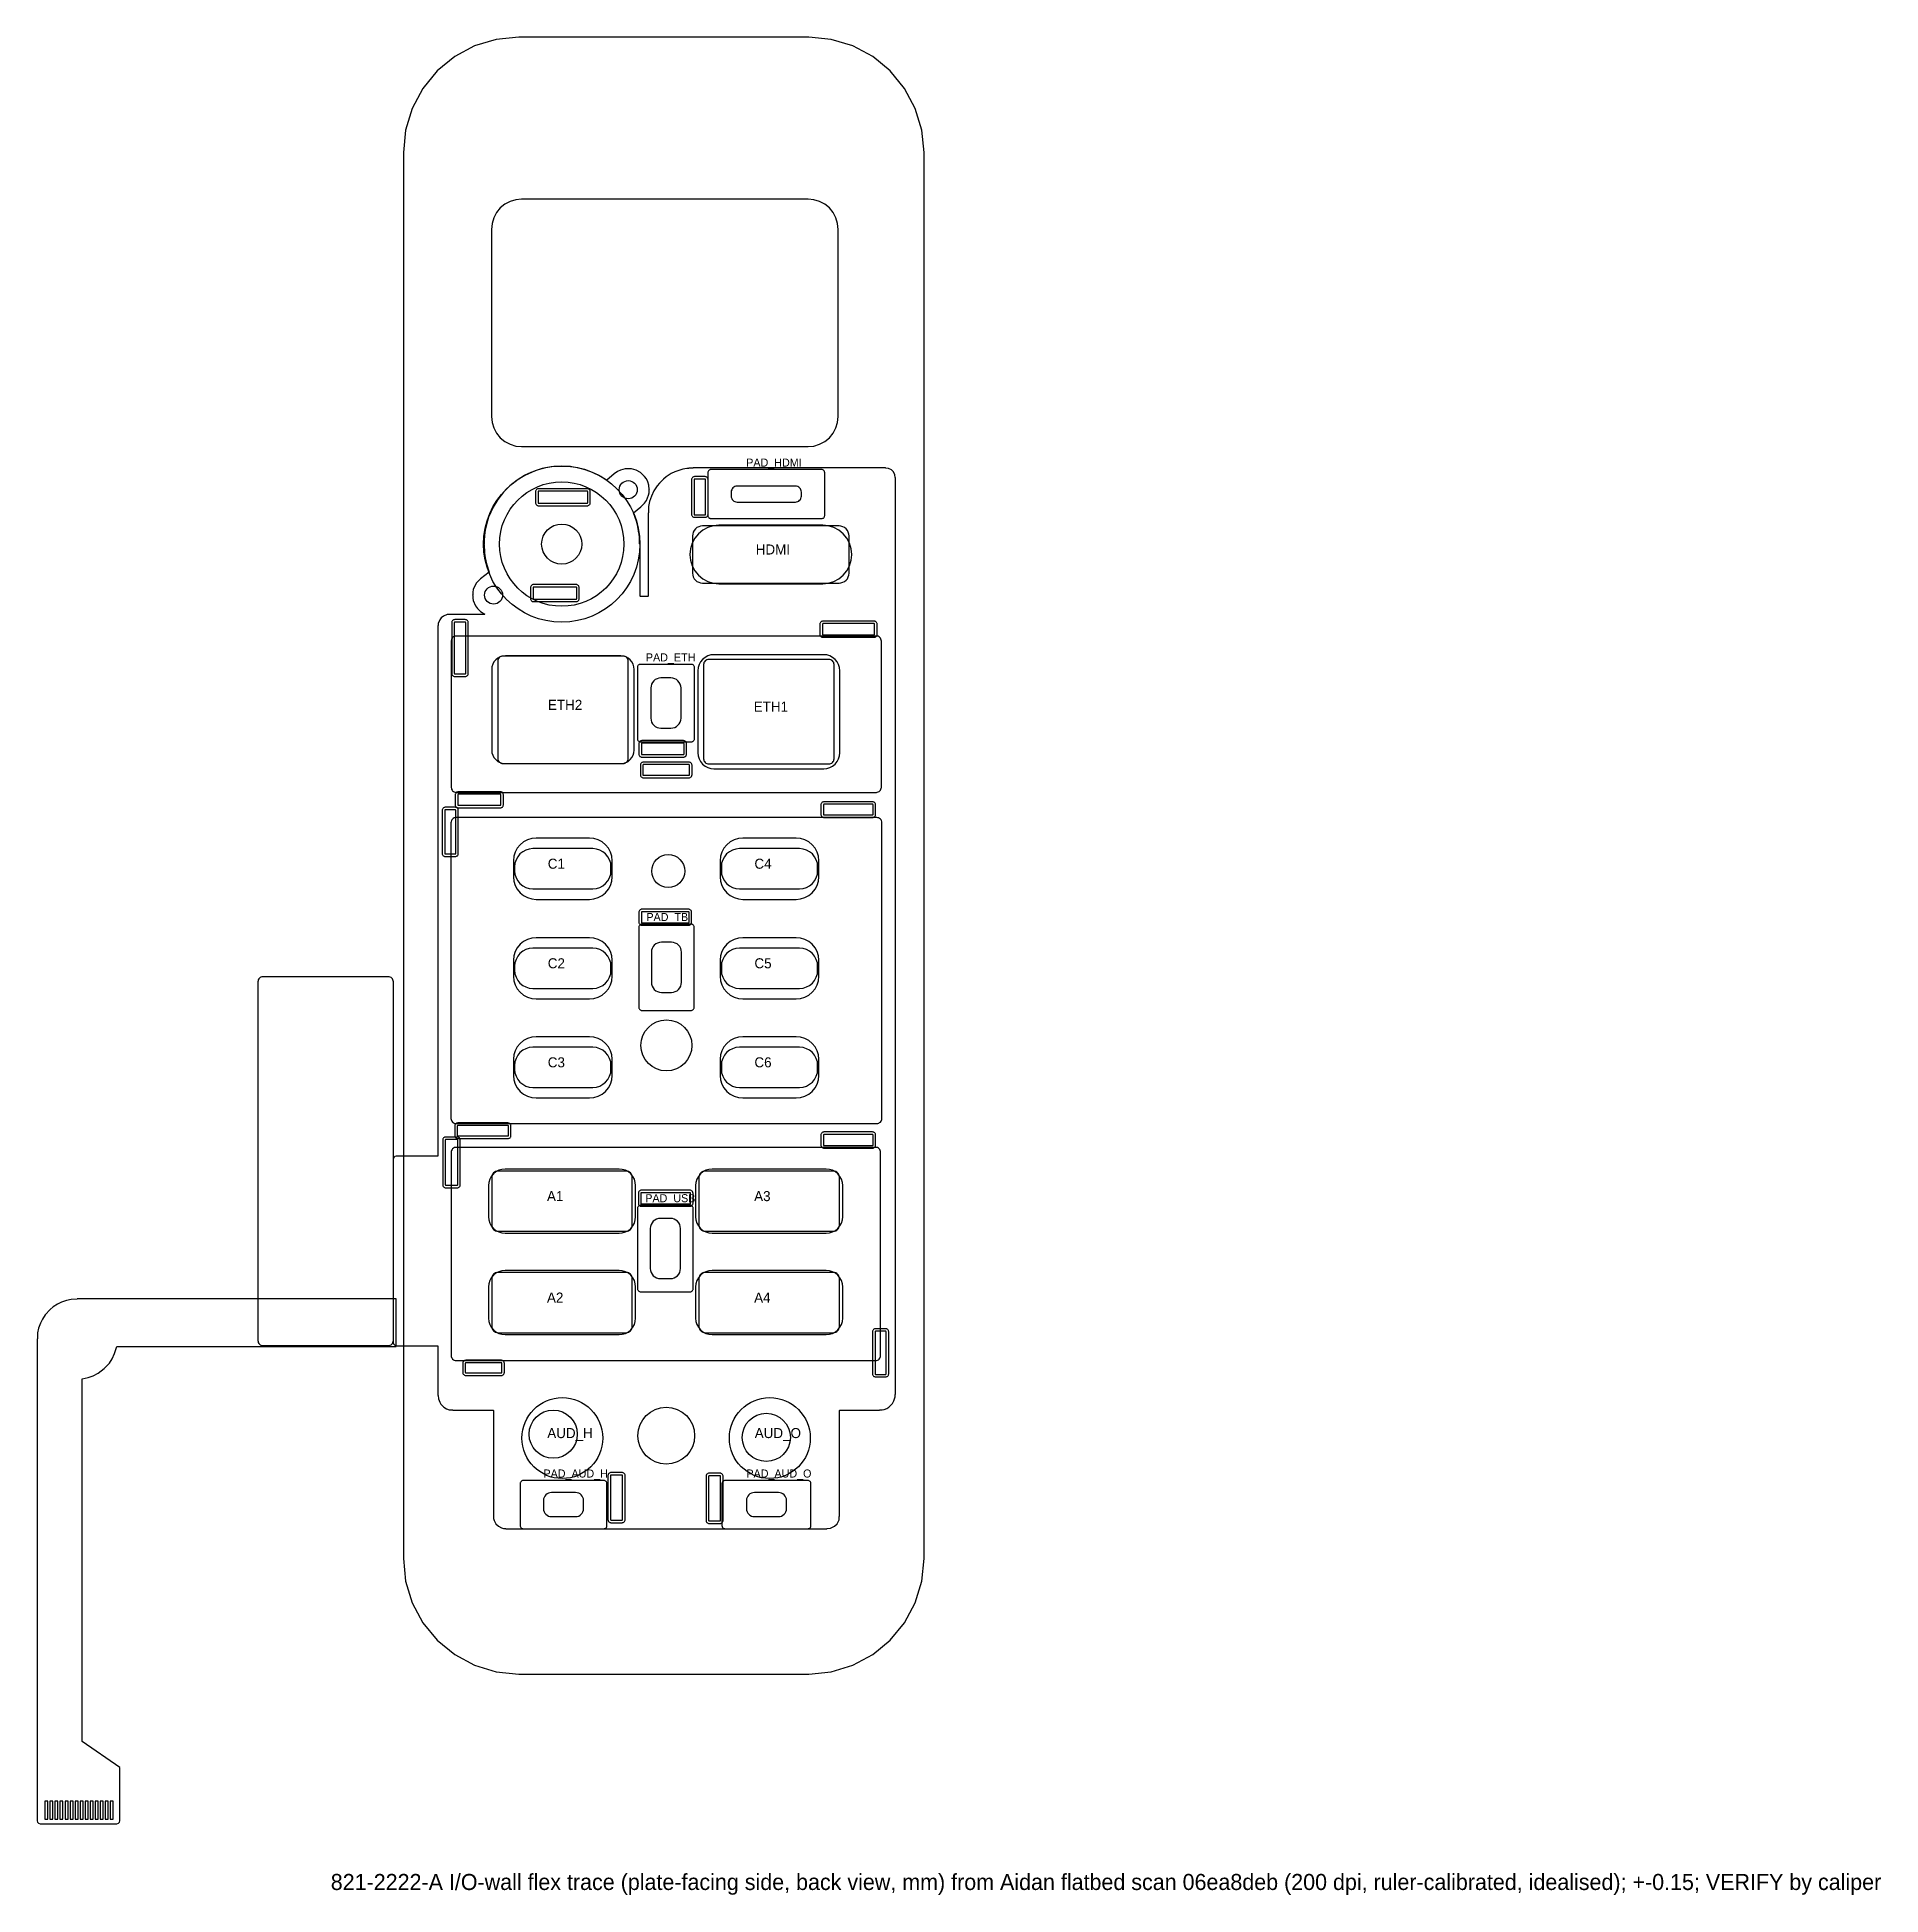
# Model space of a CAD drawing. Header units: metres. Extents: x -9 to 175, y -26 to 159.
import ezdxf

# ---------------------------------------------------------------- set-up
doc = ezdxf.new("R2010")
doc.units = ezdxf.units.M
for name, color, linetype in [('FLEX_BUTTON', 6, 'Continuous'), ('FLEX_CONTACTS', 40, 'Continuous'), ('FLEX_CUTOUTS', 30, 'Continuous'), ('FLEX_HOLES', 30, 'Continuous'), ('FLEX_LEDS', 2, 'Continuous'), ('FLEX_LIGHT_PADS', 5, 'Continuous'), ('FLEX_OUTLINE', 30, 'Continuous'), ('FLEX_SILVER_FRAMES', 9, 'Continuous'), ('FLEX_TAIL', 8, 'Continuous'), ('IGNORED_BLACK_TAB', 251, 'Continuous'), ('NOTES', 7, 'Continuous'), ('REF_LED_POCKETS', 1, 'Continuous'), ('REF_LIGHT_WINDOWS', 2, 'Continuous'), ('REF_PLATE_OPENINGS', 7, 'Continuous'), ('REF_PLATE_OUTLINE', 7, 'Continuous')]:
    doc.layers.add(name, color=color, linetype=linetype)

msp = doc.modelspace()

# ---------------------------------------------------------------- texts
at = {"layer": 'NOTES'}
for s, height, p in [('PAD_HDMI', 0.8, (61.41, 115.83)), ('HDMI', 1, (62.36, 107.07)), ('PAD_ETH', 0.8, (51.41, 96.42)), ('ETH2', 1, (41.65, 91.59)), ('ETH1', 1, (62.16, 91.41)), ('C1', 1, (41.63, 75.76)), ('C4', 1, (62.23, 75.76)), ('PAD_TB', 0.8, (51.46, 70.55)), ('C2', 1, (41.63, 65.84)), ('C5', 1, (62.23, 65.84)), ('C3', 1, (41.63, 55.97)), ('C6', 1, (62.23, 55.97)), ('A1', 1, (41.55, 42.64)), ('PAD_USB', 0.8, (51.35, 42.53)), ('A3', 1, (62.2, 42.64)), ('A2', 1, (41.55, 32.53)), ('A4', 1, (62.2, 32.53)), ('AUD_H', 1, (41.58, 19.03)), ('AUD_O', 1, (62.26, 19.03)), ('PAD_AUD_H', 0.8, (41.2, 15.1)), ('PAD_AUD_O', 0.8, (61.43, 15.1)), ('821-2222-A I/O-wall flex trace (plate-facing side, back view, mm) from Aidan flatbed scan 06ea8deb (200 dpi, ruler-calibrated, idealised); +-0.15; VERIFY by caliper', 1.6, (20, -26))]:
    msp.add_text(s, height=height, dxfattribs=at).set_placement(p)

# ---------------------------------------------------------------- linework, layer by layer
at = {"layer": 'FLEX_BUTTON'}
for radius in [7.79, 2]:
    msp.add_circle((43.02, 108.11), radius, dxfattribs=at)
at = {"layer": 'FLEX_CONTACTS'}
for points in [[(-8.49, -18.95), (-8.19, -18.95), (-8.19, -17.15), (-8.49, -17.15)], [(-7.99, -18.95), (-7.69, -18.95), (-7.69, -17.15), (-7.99, -17.15)], [(-7.49, -18.95), (-7.19, -18.95), (-7.19, -17.15), (-7.49, -17.15)], [(-6.99, -18.95), (-6.69, -18.95), (-6.69, -17.15), (-6.99, -17.15)], [(-6.49, -18.95), (-6.19, -18.95), (-6.19, -17.15), (-6.49, -17.15)], [(-5.99, -18.95), (-5.69, -18.95), (-5.69, -17.15), (-5.99, -17.15)], [(-5.49, -18.95), (-5.19, -18.95), (-5.19, -17.15), (-5.49, -17.15)], [(-4.99, -18.95), (-4.69, -18.95), (-4.69, -17.15), (-4.99, -17.15)], [(-4.49, -18.95), (-4.19, -18.95), (-4.19, -17.15), (-4.49, -17.15)], [(-3.99, -18.95), (-3.69, -18.95), (-3.69, -17.15), (-3.99, -17.15)], [(-3.49, -18.95), (-3.19, -18.95), (-3.19, -17.15), (-3.49, -17.15)], [(-2.99, -18.95), (-2.69, -18.95), (-2.69, -17.15), (-2.99, -17.15)], [(-2.49, -18.95), (-2.19, -18.95), (-2.19, -17.15), (-2.49, -17.15)], [(-1.99, -18.95), (-1.69, -18.95), (-1.69, -17.15), (-1.99, -17.15)]]:
    msp.add_lwpolyline(points, close=True, dxfattribs=at)
at = {"layer": 'FLEX_CUTOUTS'}
for points in [[(71.93, 107.08), (71.87, 107.65), (71.71, 108.19), (71.44, 108.7), (71.08, 109.13), (70.64, 109.5), (70.14, 109.76), (69.59, 109.93), (69.03, 109.98), (58.69, 109.98), (58.12, 109.93), (57.58, 109.76), (57.08, 109.5), (56.64, 109.13), (56.28, 108.7), (56.01, 108.19), (55.84, 107.65), (55.79, 107.08), (55.79, 107.05), (55.84, 106.49), (56.01, 105.94), (56.28, 105.44), (56.64, 105), (57.08, 104.64), (57.58, 104.37), (58.12, 104.21), (58.69, 104.15), (69.03, 104.15), (69.59, 104.21), (70.14, 104.37), (70.64, 104.64), (71.08, 105), (71.44, 105.44), (71.71, 105.94), (71.87, 106.49), (71.93, 107.05)], [(50.25, 95.61), (50.22, 95.87), (50.14, 96.13), (50.02, 96.36), (49.85, 96.56), (49.65, 96.73), (49.41, 96.86), (49.16, 96.93), (48.9, 96.96), (37.4, 96.96), (37.13, 96.93), (36.88, 96.86), (36.64, 96.73), (36.44, 96.56), (36.27, 96.36), (36.15, 96.13), (36.07, 95.87), (36.05, 95.61), (36.05, 87.58), (36.07, 87.32), (36.15, 87.06), (36.27, 86.83), (36.44, 86.63), (36.64, 86.46), (36.88, 86.33), (37.13, 86.26), (37.4, 86.23), (48.9, 86.23), (49.16, 86.26), (49.41, 86.33), (49.65, 86.46), (49.85, 86.63), (50.02, 86.83), (50.14, 87.06), (50.22, 87.32), (50.25, 87.58)], [(70.73, 95.49), (70.7, 95.8), (70.61, 96.1), (70.46, 96.38), (70.27, 96.62), (70.02, 96.82), (69.75, 96.97), (69.45, 97.06), (69.13, 97.09), (58.19, 97.09), (57.88, 97.06), (57.58, 96.97), (57.31, 96.82), (57.06, 96.62), (56.86, 96.38), (56.72, 96.1), (56.62, 95.8), (56.59, 95.49), (56.59, 87.32), (56.62, 87.01), (56.72, 86.71), (56.86, 86.43), (57.06, 86.19), (57.31, 85.99), (57.58, 85.84), (57.88, 85.75), (58.19, 85.72), (69.13, 85.72), (69.45, 85.75), (69.75, 85.84), (70.02, 85.99), (70.27, 86.19), (70.46, 86.43), (70.61, 86.71), (70.7, 87.01), (70.73, 87.32)], [(48.05, 76.56), (48, 77), (47.87, 77.42), (47.67, 77.81), (47.39, 78.15), (47.05, 78.43), (46.66, 78.64), (46.23, 78.76), (45.8, 78.81), (40.47, 78.81), (40.03, 78.76), (39.6, 78.64), (39.21, 78.43), (38.87, 78.15), (38.59, 77.81), (38.39, 77.42), (38.26, 77), (38.22, 76.56), (38.22, 74.96), (38.26, 74.52), (38.39, 74.1), (38.59, 73.71), (38.87, 73.37), (39.21, 73.09), (39.6, 72.88), (40.03, 72.75), (40.47, 72.71), (45.8, 72.71), (46.23, 72.75), (46.66, 72.88), (47.05, 73.09), (47.39, 73.37), (47.67, 73.71), (47.87, 74.1), (48, 74.52), (48.05, 74.96)], [(68.64, 76.56), (68.6, 77), (68.47, 77.42), (68.27, 77.81), (67.99, 78.15), (67.65, 78.43), (67.26, 78.64), (66.83, 78.76), (66.39, 78.81), (61.06, 78.81), (60.63, 78.76), (60.2, 78.64), (59.81, 78.43), (59.47, 78.15), (59.19, 77.81), (58.99, 77.42), (58.86, 77), (58.81, 76.56), (58.81, 74.96), (58.86, 74.52), (58.99, 74.1), (59.19, 73.71), (59.47, 73.37), (59.81, 73.09), (60.2, 72.88), (60.63, 72.75), (61.06, 72.71), (66.39, 72.71), (66.83, 72.75), (67.26, 72.88), (67.65, 73.09), (67.99, 73.37), (68.27, 73.71), (68.47, 74.1), (68.6, 74.52), (68.64, 74.96)], [(48.05, 66.64), (48, 67.08), (47.87, 67.5), (47.67, 67.89), (47.39, 68.23), (47.05, 68.51), (46.66, 68.72), (46.23, 68.85), (45.8, 68.89), (40.47, 68.89), (40.03, 68.85), (39.6, 68.72), (39.21, 68.51), (38.87, 68.23), (38.59, 67.89), (38.39, 67.5), (38.26, 67.08), (38.22, 66.64), (38.22, 65.04), (38.26, 64.6), (38.39, 64.18), (38.59, 63.79), (38.87, 63.45), (39.21, 63.17), (39.6, 62.96), (40.03, 62.83), (40.47, 62.79), (45.8, 62.79), (46.23, 62.83), (46.66, 62.96), (47.05, 63.17), (47.39, 63.45), (47.67, 63.79), (47.87, 64.18), (48, 64.6), (48.05, 65.04)], [(68.64, 66.64), (68.6, 67.08), (68.47, 67.5), (68.27, 67.89), (67.99, 68.23), (67.65, 68.51), (67.26, 68.72), (66.83, 68.85), (66.39, 68.89), (61.06, 68.89), (60.63, 68.85), (60.2, 68.72), (59.81, 68.51), (59.47, 68.23), (59.19, 67.89), (58.99, 67.5), (58.86, 67.08), (58.81, 66.64), (58.81, 65.04), (58.86, 64.6), (58.99, 64.18), (59.19, 63.79), (59.47, 63.45), (59.81, 63.17), (60.2, 62.96), (60.63, 62.83), (61.06, 62.79), (66.39, 62.79), (66.83, 62.83), (67.26, 62.96), (67.65, 63.17), (67.99, 63.45), (68.27, 63.79), (68.47, 64.18), (68.6, 64.6), (68.64, 65.04)], [(48.05, 56.77), (48, 57.21), (47.87, 57.63), (47.67, 58.02), (47.39, 58.36), (47.05, 58.64), (46.66, 58.85), (46.23, 58.98), (45.8, 59.02), (40.47, 59.02), (40.03, 58.98), (39.6, 58.85), (39.21, 58.64), (38.87, 58.36), (38.59, 58.02), (38.39, 57.63), (38.26, 57.21), (38.22, 56.77), (38.22, 55.17), (38.26, 54.73), (38.39, 54.31), (38.59, 53.92), (38.87, 53.58), (39.21, 53.3), (39.6, 53.09), (40.03, 52.97), (40.47, 52.92), (45.8, 52.92), (46.23, 52.97), (46.66, 53.09), (47.05, 53.3), (47.39, 53.58), (47.67, 53.92), (47.87, 54.31), (48, 54.73), (48.05, 55.17)], [(68.64, 56.77), (68.6, 57.21), (68.47, 57.63), (68.27, 58.02), (67.99, 58.36), (67.65, 58.64), (67.26, 58.85), (66.83, 58.98), (66.39, 59.02), (61.06, 59.02), (60.63, 58.98), (60.2, 58.85), (59.81, 58.64), (59.47, 58.36), (59.19, 58.02), (58.99, 57.63), (58.86, 57.21), (58.81, 56.77), (58.81, 55.17), (58.86, 54.73), (58.99, 54.31), (59.19, 53.92), (59.47, 53.58), (59.81, 53.3), (60.2, 53.09), (60.63, 52.97), (61.06, 52.92), (66.39, 52.92), (66.83, 52.97), (67.26, 53.09), (67.65, 53.3), (67.99, 53.58), (68.27, 53.92), (68.47, 54.31), (68.6, 54.73), (68.64, 55.17)], [(50.38, 44.19), (50.35, 44.51), (50.26, 44.82), (50.11, 45.1), (49.9, 45.35), (49.66, 45.56), (49.37, 45.71), (49.06, 45.8), (48.74, 45.83), (37.37, 45.83), (37.05, 45.8), (36.74, 45.71), (36.45, 45.56), (36.21, 45.35), (36, 45.1), (35.85, 44.82), (35.76, 44.51), (35.72, 44.19), (35.72, 41.08), (35.76, 40.76), (35.85, 40.46), (36, 40.17), (36.21, 39.92), (36.45, 39.72), (36.74, 39.57), (37.05, 39.47), (37.37, 39.44), (48.74, 39.44), (49.06, 39.47), (49.37, 39.57), (49.66, 39.72), (49.9, 39.92), (50.11, 40.17), (50.26, 40.46), (50.35, 40.76), (50.38, 41.08)], [(71.03, 44.19), (71, 44.51), (70.9, 44.82), (70.75, 45.1), (70.55, 45.35), (70.3, 45.56), (70.01, 45.71), (69.71, 45.8), (69.39, 45.83), (58.01, 45.83), (57.69, 45.8), (57.38, 45.71), (57.1, 45.56), (56.85, 45.35), (56.64, 45.1), (56.49, 44.82), (56.4, 44.51), (56.37, 44.19), (56.37, 41.08), (56.4, 40.76), (56.49, 40.46), (56.64, 40.17), (56.85, 39.92), (57.1, 39.72), (57.38, 39.57), (57.69, 39.47), (58.01, 39.44), (69.39, 39.44), (69.71, 39.47), (70.01, 39.57), (70.3, 39.72), (70.55, 39.92), (70.75, 40.17), (70.9, 40.46), (71, 40.76), (71.03, 41.08)], [(50.38, 34.09), (50.35, 34.41), (50.26, 34.72), (50.11, 35), (49.9, 35.25), (49.66, 35.45), (49.37, 35.61), (49.06, 35.7), (48.74, 35.73), (37.37, 35.73), (37.05, 35.7), (36.74, 35.61), (36.45, 35.45), (36.21, 35.25), (36, 35), (35.85, 34.72), (35.76, 34.41), (35.72, 34.09), (35.72, 30.98), (35.76, 30.66), (35.85, 30.35), (36, 30.07), (36.21, 29.82), (36.45, 29.62), (36.74, 29.46), (37.05, 29.37), (37.37, 29.34), (48.74, 29.34), (49.06, 29.37), (49.37, 29.46), (49.66, 29.62), (49.9, 29.82), (50.11, 30.07), (50.26, 30.35), (50.35, 30.66), (50.38, 30.98)], [(71.03, 34.09), (71, 34.41), (70.9, 34.72), (70.75, 35), (70.55, 35.25), (70.3, 35.45), (70.01, 35.61), (69.71, 35.7), (69.39, 35.73), (58.01, 35.73), (57.69, 35.7), (57.38, 35.61), (57.1, 35.45), (56.85, 35.25), (56.64, 35), (56.49, 34.72), (56.4, 34.41), (56.37, 34.09), (56.37, 30.98), (56.4, 30.66), (56.49, 30.35), (56.64, 30.07), (56.85, 29.82), (57.1, 29.62), (57.38, 29.46), (57.69, 29.37), (58.01, 29.34), (69.39, 29.34), (69.71, 29.37), (70.01, 29.46), (70.3, 29.62), (70.55, 29.82), (70.75, 30.07), (70.9, 30.35), (71, 30.66), (71.03, 30.98)]]:
    msp.add_lwpolyline(points, close=True, dxfattribs=at)
for centre in [(43.08, 19.03), (63.76, 19.03)]:
    msp.add_circle(centre, 4.03, dxfattribs=at)
at = {"layer": 'FLEX_HOLES'}
for centre, radius in [((49.65, 113.53), 0.9), ((36.23, 103.03), 0.9), ((53.64, 75.53), 1.65), ((53.46, 58.16), 2.54), ((53.44, 19.27), 2.83)]:
    msp.add_circle(centre, radius, dxfattribs=at)
at = {"layer": 'FLEX_LEDS'}
for points in [[(45.61, 113.33), (45.61, 113.34), (45.6, 113.35), (45.6, 113.35), (45.59, 113.36), (45.59, 113.37), (45.58, 113.37), (45.57, 113.38), (45.56, 113.38), (40.71, 113.38), (40.7, 113.38), (40.69, 113.37), (40.68, 113.37), (40.67, 113.36), (40.67, 113.35), (40.66, 113.35), (40.66, 113.34), (40.66, 113.33), (40.66, 112.23), (40.66, 112.22), (40.66, 112.21), (40.67, 112.2), (40.67, 112.19), (40.68, 112.18), (40.69, 112.18), (40.7, 112.18), (40.71, 112.18), (45.56, 112.18), (45.57, 112.18), (45.58, 112.18), (45.59, 112.18), (45.59, 112.19), (45.6, 112.2), (45.6, 112.21), (45.61, 112.22), (45.61, 112.23)], [(57.36, 114.53), (57.36, 114.54), (57.35, 114.55), (57.35, 114.55), (57.34, 114.56), (57.34, 114.57), (57.33, 114.57), (57.32, 114.58), (57.31, 114.58), (56.26, 114.58), (56.25, 114.58), (56.24, 114.57), (56.23, 114.57), (56.22, 114.56), (56.22, 114.55), (56.21, 114.55), (56.21, 114.54), (56.21, 114.53), (56.21, 111.08), (56.21, 111.07), (56.21, 111.06), (56.22, 111.05), (56.22, 111.04), (56.23, 111.03), (56.24, 111.03), (56.25, 111.03), (56.26, 111.03), (57.31, 111.03), (57.32, 111.03), (57.33, 111.03), (57.34, 111.03), (57.34, 111.04), (57.35, 111.05), (57.35, 111.06), (57.36, 111.07), (57.36, 111.08)], [(44.51, 103.78), (44.51, 103.79), (44.5, 103.8), (44.5, 103.8), (44.49, 103.81), (44.49, 103.82), (44.48, 103.82), (44.47, 103.83), (44.46, 103.83), (40.21, 103.83), (40.2, 103.83), (40.19, 103.82), (40.18, 103.82), (40.17, 103.81), (40.17, 103.8), (40.16, 103.8), (40.16, 103.79), (40.16, 103.78), (40.16, 102.68), (40.16, 102.67), (40.16, 102.66), (40.17, 102.65), (40.17, 102.64), (40.18, 102.63), (40.19, 102.63), (40.2, 102.63), (40.21, 102.63), (44.46, 102.63), (44.47, 102.63), (44.48, 102.63), (44.49, 102.63), (44.49, 102.64), (44.5, 102.65), (44.5, 102.66), (44.51, 102.67), (44.51, 102.68)], [(33.46, 100.28), (33.46, 100.29), (33.45, 100.3), (33.45, 100.3), (33.44, 100.31), (33.44, 100.32), (33.43, 100.32), (33.42, 100.33), (33.41, 100.33), (32.36, 100.33), (32.35, 100.33), (32.34, 100.32), (32.33, 100.32), (32.32, 100.31), (32.32, 100.3), (32.31, 100.3), (32.31, 100.29), (32.31, 100.28), (32.31, 95.23), (32.31, 95.22), (32.31, 95.21), (32.32, 95.2), (32.32, 95.19), (32.33, 95.18), (32.34, 95.18), (32.35, 95.18), (32.36, 95.18), (33.41, 95.18), (33.42, 95.18), (33.43, 95.18), (33.44, 95.18), (33.44, 95.19), (33.45, 95.2), (33.45, 95.21), (33.46, 95.22), (33.46, 95.23)], [(74.21, 100.13), (74.21, 100.14), (74.2, 100.15), (74.2, 100.15), (74.19, 100.16), (74.19, 100.17), (74.18, 100.17), (74.17, 100.18), (74.16, 100.18), (69.06, 100.18), (69.05, 100.18), (69.04, 100.17), (69.03, 100.17), (69.02, 100.16), (69.02, 100.15), (69.01, 100.15), (69.01, 100.14), (69.01, 100.13), (69.01, 99.13), (69.01, 99.12), (69.01, 99.11), (69.02, 99.1), (69.02, 99.09), (69.03, 99.08), (69.04, 99.08), (69.05, 99.08), (69.06, 99.08), (74.16, 99.08), (74.17, 99.08), (74.18, 99.08), (74.19, 99.08), (74.19, 99.09), (74.2, 99.1), (74.2, 99.11), (74.21, 99.12), (74.21, 99.13)], [(55.21, 88.23), (55.21, 88.24), (55.2, 88.25), (55.2, 88.25), (55.19, 88.26), (55.19, 88.27), (55.18, 88.27), (55.17, 88.28), (55.16, 88.28), (51.01, 88.28), (51, 88.28), (50.99, 88.27), (50.98, 88.27), (50.97, 88.26), (50.97, 88.25), (50.96, 88.25), (50.96, 88.24), (50.96, 88.23), (50.96, 87.18), (50.96, 87.17), (50.96, 87.16), (50.97, 87.15), (50.97, 87.14), (50.98, 87.13), (50.99, 87.13), (51, 87.13), (51.01, 87.13), (55.16, 87.13), (55.17, 87.13), (55.18, 87.13), (55.19, 87.13), (55.19, 87.14), (55.2, 87.15), (55.2, 87.16), (55.21, 87.17), (55.21, 87.18)], [(55.76, 86.08), (55.76, 86.09), (55.75, 86.1), (55.75, 86.1), (55.74, 86.11), (55.74, 86.12), (55.73, 86.12), (55.72, 86.13), (55.71, 86.13), (51.16, 86.13), (51.15, 86.13), (51.14, 86.12), (51.13, 86.12), (51.12, 86.11), (51.12, 86.1), (51.11, 86.1), (51.11, 86.09), (51.11, 86.08), (51.11, 85.13), (51.11, 85.12), (51.11, 85.11), (51.12, 85.1), (51.12, 85.09), (51.13, 85.08), (51.14, 85.08), (51.15, 85.08), (51.16, 85.08), (55.71, 85.08), (55.72, 85.08), (55.73, 85.08), (55.74, 85.08), (55.74, 85.09), (55.75, 85.1), (55.75, 85.11), (55.76, 85.12), (55.76, 85.13)], [(32.46, 81.58), (32.46, 81.59), (32.45, 81.6), (32.45, 81.6), (32.44, 81.61), (32.44, 81.62), (32.43, 81.62), (32.42, 81.63), (32.41, 81.63), (31.41, 81.63), (31.4, 81.63), (31.39, 81.62), (31.38, 81.62), (31.37, 81.61), (31.37, 81.6), (31.36, 81.6), (31.36, 81.59), (31.36, 81.58), (31.36, 77.28), (31.36, 77.27), (31.36, 77.26), (31.37, 77.25), (31.37, 77.24), (31.38, 77.23), (31.39, 77.23), (31.4, 77.23), (31.41, 77.23), (32.41, 77.23), (32.42, 77.23), (32.43, 77.23), (32.44, 77.23), (32.44, 77.24), (32.45, 77.25), (32.45, 77.26), (32.46, 77.27), (32.46, 77.28)], [(36.96, 83.13), (36.96, 83.14), (36.95, 83.15), (36.95, 83.15), (36.94, 83.16), (36.94, 83.17), (36.93, 83.17), (36.92, 83.18), (36.91, 83.18), (32.71, 83.18), (32.7, 83.18), (32.69, 83.17), (32.68, 83.17), (32.67, 83.16), (32.67, 83.15), (32.66, 83.15), (32.66, 83.14), (32.66, 83.13), (32.66, 82.13), (32.66, 82.12), (32.66, 82.11), (32.67, 82.1), (32.67, 82.09), (32.68, 82.08), (32.69, 82.08), (32.7, 82.08), (32.71, 82.08), (36.91, 82.08), (36.92, 82.08), (36.93, 82.08), (36.94, 82.08), (36.94, 82.09), (36.95, 82.1), (36.95, 82.11), (36.96, 82.12), (36.96, 82.13)], [(74.06, 82.13), (74.06, 82.14), (74.05, 82.15), (74.05, 82.15), (74.04, 82.16), (74.04, 82.17), (74.03, 82.17), (74.02, 82.18), (74.01, 82.18), (69.16, 82.18), (69.15, 82.18), (69.14, 82.17), (69.13, 82.17), (69.12, 82.16), (69.12, 82.15), (69.11, 82.15), (69.11, 82.14), (69.11, 82.13), (69.11, 81.18), (69.11, 81.17), (69.11, 81.16), (69.12, 81.15), (69.12, 81.14), (69.13, 81.13), (69.14, 81.13), (69.15, 81.13), (69.16, 81.13), (74.01, 81.13), (74.02, 81.13), (74.03, 81.13), (74.04, 81.13), (74.04, 81.14), (74.05, 81.15), (74.05, 81.16), (74.06, 81.17), (74.06, 81.18)], [(55.71, 71.43), (55.71, 71.44), (55.7, 71.45), (55.7, 71.45), (55.69, 71.46), (55.69, 71.47), (55.68, 71.47), (55.67, 71.48), (55.66, 71.48), (51.01, 71.48), (51, 71.48), (50.99, 71.47), (50.98, 71.47), (50.97, 71.46), (50.97, 71.45), (50.96, 71.45), (50.96, 71.44), (50.96, 71.43), (50.96, 70.43), (50.96, 70.42), (50.96, 70.41), (50.97, 70.4), (50.97, 70.39), (50.98, 70.38), (50.99, 70.38), (51, 70.38), (51.01, 70.38), (55.66, 70.38), (55.67, 70.38), (55.68, 70.38), (55.69, 70.38), (55.69, 70.39), (55.7, 70.4), (55.7, 70.41), (55.71, 70.42), (55.71, 70.43)], [(37.71, 50.13), (37.71, 50.14), (37.7, 50.15), (37.7, 50.15), (37.69, 50.16), (37.69, 50.17), (37.68, 50.17), (37.67, 50.18), (37.66, 50.18), (32.66, 50.18), (32.65, 50.18), (32.64, 50.17), (32.63, 50.17), (32.62, 50.16), (32.62, 50.15), (32.61, 50.15), (32.61, 50.14), (32.61, 50.13), (32.61, 49.18), (32.61, 49.17), (32.61, 49.16), (32.62, 49.15), (32.62, 49.14), (32.63, 49.13), (32.64, 49.13), (32.65, 49.13), (32.66, 49.13), (37.66, 49.13), (37.67, 49.13), (37.68, 49.13), (37.69, 49.13), (37.69, 49.14), (37.7, 49.15), (37.7, 49.16), (37.71, 49.17), (37.71, 49.18)], [(32.66, 48.73), (32.66, 48.74), (32.65, 48.75), (32.65, 48.75), (32.64, 48.76), (32.64, 48.77), (32.63, 48.77), (32.62, 48.78), (32.61, 48.78), (31.46, 48.78), (31.45, 48.78), (31.44, 48.77), (31.43, 48.77), (31.42, 48.76), (31.42, 48.75), (31.41, 48.75), (31.41, 48.74), (31.41, 48.73), (31.41, 44.28), (31.41, 44.27), (31.41, 44.26), (31.42, 44.25), (31.42, 44.24), (31.43, 44.23), (31.44, 44.23), (31.45, 44.23), (31.46, 44.23), (32.61, 44.23), (32.62, 44.23), (32.63, 44.23), (32.64, 44.23), (32.64, 44.24), (32.65, 44.25), (32.65, 44.26), (32.66, 44.27), (32.66, 44.28)], [(74.06, 49.23), (74.06, 49.24), (74.05, 49.25), (74.05, 49.25), (74.04, 49.26), (74.04, 49.27), (74.03, 49.27), (74.02, 49.28), (74.01, 49.28), (69.16, 49.28), (69.15, 49.28), (69.14, 49.27), (69.13, 49.27), (69.12, 49.26), (69.12, 49.25), (69.11, 49.25), (69.11, 49.24), (69.11, 49.23), (69.11, 48.23), (69.11, 48.22), (69.11, 48.21), (69.12, 48.2), (69.12, 48.19), (69.13, 48.18), (69.14, 48.18), (69.15, 48.18), (69.16, 48.18), (74.01, 48.18), (74.02, 48.18), (74.03, 48.18), (74.04, 48.18), (74.04, 48.19), (74.05, 48.2), (74.05, 48.21), (74.06, 48.22), (74.06, 48.23)], [(55.86, 43.43), (55.86, 43.44), (55.85, 43.45), (55.85, 43.45), (55.84, 43.46), (55.84, 43.47), (55.83, 43.47), (55.82, 43.48), (55.81, 43.48), (50.96, 43.48), (50.95, 43.48), (50.94, 43.47), (50.93, 43.47), (50.92, 43.46), (50.92, 43.45), (50.91, 43.45), (50.91, 43.44), (50.91, 43.43), (50.91, 42.43), (50.91, 42.42), (50.91, 42.41), (50.92, 42.4), (50.92, 42.39), (50.93, 42.38), (50.94, 42.38), (50.95, 42.38), (50.96, 42.38), (55.81, 42.38), (55.82, 42.38), (55.83, 42.38), (55.84, 42.38), (55.84, 42.39), (55.85, 42.4), (55.85, 42.41), (55.86, 42.42), (55.86, 42.43)], [(75.36, 29.63), (75.36, 29.64), (75.35, 29.65), (75.35, 29.65), (75.34, 29.66), (75.34, 29.67), (75.33, 29.67), (75.32, 29.68), (75.31, 29.68), (74.31, 29.68), (74.3, 29.68), (74.29, 29.67), (74.28, 29.67), (74.27, 29.66), (74.27, 29.65), (74.26, 29.65), (74.26, 29.64), (74.26, 29.63), (74.26, 25.43), (74.26, 25.42), (74.26, 25.41), (74.27, 25.4), (74.27, 25.39), (74.28, 25.38), (74.29, 25.38), (74.3, 25.38), (74.31, 25.38), (75.31, 25.38), (75.32, 25.38), (75.33, 25.38), (75.34, 25.38), (75.34, 25.39), (75.35, 25.4), (75.35, 25.41), (75.36, 25.42), (75.36, 25.43)], [(37.06, 26.48), (37.06, 26.49), (37.05, 26.5), (37.05, 26.5), (37.04, 26.51), (37.04, 26.52), (37.03, 26.52), (37.02, 26.53), (37.01, 26.53), (33.46, 26.53), (33.45, 26.53), (33.44, 26.52), (33.43, 26.52), (33.42, 26.51), (33.42, 26.5), (33.41, 26.5), (33.41, 26.49), (33.41, 26.48), (33.41, 25.58), (33.41, 25.57), (33.41, 25.56), (33.42, 25.55), (33.42, 25.54), (33.43, 25.53), (33.44, 25.53), (33.45, 25.53), (33.46, 25.53), (37.01, 25.53), (37.02, 25.53), (37.03, 25.53), (37.04, 25.53), (37.04, 25.54), (37.05, 25.55), (37.05, 25.56), (37.06, 25.57), (37.06, 25.58)], [(49.08, 15.3), (49.08, 15.31), (49.08, 15.32), (49.07, 15.33), (49.07, 15.34), (49.06, 15.34), (49.05, 15.35), (49.04, 15.35), (49.03, 15.35), (47.93, 15.35), (47.92, 15.35), (47.91, 15.35), (47.91, 15.34), (47.9, 15.34), (47.89, 15.33), (47.89, 15.32), (47.88, 15.31), (47.88, 15.3), (47.88, 10.9), (47.88, 10.89), (47.89, 10.88), (47.89, 10.87), (47.9, 10.87), (47.91, 10.86), (47.91, 10.85), (47.92, 10.85), (47.93, 10.85), (49.03, 10.85), (49.04, 10.85), (49.05, 10.85), (49.06, 10.86), (49.07, 10.87), (49.07, 10.87), (49.08, 10.88), (49.08, 10.89), (49.08, 10.9)], [(58.86, 15.23), (58.86, 15.24), (58.85, 15.25), (58.85, 15.25), (58.84, 15.26), (58.84, 15.27), (58.83, 15.27), (58.82, 15.28), (58.81, 15.28), (57.71, 15.28), (57.7, 15.28), (57.69, 15.27), (57.68, 15.27), (57.67, 15.26), (57.67, 15.25), (57.66, 15.25), (57.66, 15.24), (57.66, 15.23), (57.66, 10.83), (57.66, 10.82), (57.66, 10.81), (57.67, 10.8), (57.67, 10.79), (57.68, 10.78), (57.69, 10.78), (57.7, 10.78), (57.71, 10.78), (58.81, 10.78), (58.82, 10.78), (58.83, 10.78), (58.84, 10.78), (58.84, 10.79), (58.85, 10.8), (58.85, 10.81), (58.86, 10.82), (58.86, 10.83)]]:
    msp.add_lwpolyline(points, close=True, dxfattribs=at)
at = {"layer": 'FLEX_LIGHT_PADS'}
for points in [[(69.23, 115.23), (69.22, 115.29), (69.21, 115.35), (69.18, 115.4), (69.14, 115.45), (69.1, 115.48), (69.04, 115.51), (68.99, 115.53), (68.93, 115.53), (57.89, 115.53), (57.83, 115.53), (57.78, 115.51), (57.72, 115.48), (57.68, 115.45), (57.64, 115.4), (57.61, 115.35), (57.6, 115.29), (57.59, 115.23), (57.59, 110.95), (57.6, 110.9), (57.61, 110.84), (57.64, 110.79), (57.68, 110.74), (57.72, 110.7), (57.78, 110.68), (57.83, 110.66), (57.89, 110.65), (68.93, 110.65), (68.99, 110.66), (69.04, 110.68), (69.1, 110.7), (69.14, 110.74), (69.18, 110.79), (69.21, 110.84), (69.22, 110.9), (69.23, 110.95)], [(56.25, 95.82), (56.25, 95.88), (56.23, 95.94), (56.2, 95.99), (56.16, 96.03), (56.12, 96.07), (56.07, 96.1), (56.01, 96.12), (55.95, 96.12), (50.86, 96.12), (50.8, 96.12), (50.75, 96.1), (50.69, 96.07), (50.65, 96.03), (50.61, 95.99), (50.58, 95.94), (50.57, 95.88), (50.56, 95.82), (50.56, 88.71), (50.57, 88.65), (50.58, 88.6), (50.61, 88.55), (50.65, 88.5), (50.69, 88.46), (50.75, 88.43), (50.8, 88.42), (50.86, 88.41), (55.95, 88.41), (56.01, 88.42), (56.07, 88.43), (56.12, 88.46), (56.16, 88.5), (56.2, 88.55), (56.23, 88.6), (56.25, 88.65), (56.25, 88.71)], [(56.21, 69.95), (56.21, 70), (56.19, 70.06), (56.16, 70.11), (56.12, 70.16), (56.08, 70.2), (56.03, 70.22), (55.97, 70.24), (55.91, 70.25), (51.01, 70.25), (50.95, 70.24), (50.9, 70.22), (50.84, 70.2), (50.8, 70.16), (50.76, 70.11), (50.73, 70.06), (50.72, 70), (50.71, 69.95), (50.71, 61.94), (50.72, 61.88), (50.73, 61.82), (50.76, 61.77), (50.8, 61.72), (50.84, 61.69), (50.9, 61.66), (50.95, 61.64), (51.01, 61.64), (55.91, 61.64), (55.97, 61.64), (56.03, 61.66), (56.08, 61.69), (56.12, 61.72), (56.16, 61.77), (56.19, 61.82), (56.21, 61.88), (56.21, 61.94)], [(56.12, 41.94), (56.12, 41.99), (56.1, 42.05), (56.07, 42.1), (56.04, 42.15), (55.99, 42.18), (55.94, 42.21), (55.88, 42.23), (55.83, 42.23), (50.88, 42.23), (50.83, 42.23), (50.77, 42.21), (50.72, 42.18), (50.67, 42.15), (50.64, 42.1), (50.61, 42.05), (50.59, 41.99), (50.58, 41.94), (50.58, 33.91), (50.59, 33.85), (50.61, 33.79), (50.64, 33.74), (50.67, 33.69), (50.72, 33.66), (50.77, 33.63), (50.83, 33.61), (50.88, 33.61), (55.83, 33.61), (55.88, 33.61), (55.94, 33.63), (55.99, 33.66), (56.04, 33.69), (56.07, 33.74), (56.1, 33.79), (56.12, 33.85), (56.12, 33.91)], [(47.53, 14.5), (47.52, 14.56), (47.51, 14.62), (47.48, 14.67), (47.44, 14.71), (47.39, 14.75), (47.34, 14.78), (47.29, 14.8), (47.23, 14.8), (39.18, 14.8), (39.12, 14.8), (39.06, 14.78), (39.01, 14.75), (38.97, 14.71), (38.93, 14.67), (38.9, 14.62), (38.88, 14.56), (38.88, 14.5), (38.88, 10.3), (38.88, 10.24), (38.9, 10.19), (38.93, 10.13), (38.97, 10.09), (39.01, 10.05), (39.06, 10.02), (39.12, 10.01), (39.18, 10), (47.23, 10), (47.29, 10.01), (47.34, 10.02), (47.39, 10.05), (47.44, 10.09), (47.48, 10.13), (47.51, 10.19), (47.52, 10.24), (47.53, 10.3)], [(67.86, 14.5), (67.86, 14.56), (67.84, 14.62), (67.81, 14.67), (67.78, 14.71), (67.73, 14.75), (67.68, 14.78), (67.62, 14.8), (67.56, 14.8), (59.29, 14.8), (59.23, 14.8), (59.18, 14.78), (59.13, 14.75), (59.08, 14.71), (59.04, 14.67), (59.02, 14.62), (59, 14.56), (58.99, 14.5), (58.99, 10.3), (59, 10.24), (59.02, 10.19), (59.04, 10.13), (59.08, 10.09), (59.13, 10.05), (59.18, 10.02), (59.23, 10.01), (59.29, 10), (67.56, 10), (67.62, 10.01), (67.68, 10.02), (67.73, 10.05), (67.78, 10.09), (67.81, 10.13), (67.84, 10.19), (67.86, 10.24), (67.86, 10.3)]]:
    msp.add_lwpolyline(points, close=True, dxfattribs=at)
at = {"layer": 'FLEX_OUTLINE'}
msp.add_lwpolyline([(40.36, 115.4), (39.36, 114.95), (38.58, 114.48), (37.86, 113.9), (37.23, 113.28), (36.66, 112.55), (36.18, 111.78), (35.73, 110.78), (35.51, 110.05), (35.38, 109.48), (35.33, 109), (35.31, 108.98), (35.31, 108.73), (35.28, 108.7), (35.28, 108.13), (35.26, 108.1), (35.28, 108.08), (35.31, 107.23), (35.33, 107.2), (35.38, 106.73), (35.51, 106.15), (35.78, 105.3), (34.91, 104.65), (34.53, 104.25), (34.28, 103.8), (34.21, 103.58), (34.16, 103.33), (34.16, 103.05), (34.13, 103.03), (34.16, 103), (34.16, 102.73), (34.21, 102.48), (34.43, 101.95), (34.61, 101.7), (34.91, 101.4), (35.36, 101.13), (35.33, 101.1), (31.83, 101.1), (31.81, 101.08), (31.61, 101.08), (31.23, 100.93), (31.01, 100.75), (30.86, 100.55), (30.71, 100.18), (30.71, 99.98), (30.68, 99.95), (30.68, 47.15), (30.66, 47.13), (26.53, 47.13), (26.38, 47.08), (26.28, 46.98), (26.23, 46.83), (26.23, 28.53), (26.26, 28.43), (26.38, 28.28), (26.53, 28.23), (30.66, 28.23), (30.68, 28.2), (30.68, 23.3), (30.71, 23.28), (30.73, 22.93), (30.86, 22.6), (30.98, 22.4), (31.28, 22.1), (31.53, 21.95), (31.81, 21.85), (32.16, 21.83), (32.18, 21.8), (36.18, 21.8), (36.21, 21.78), (36.21, 11.25), (36.23, 11.23), (36.23, 11.03), (36.28, 10.83), (36.46, 10.5), (36.71, 10.25), (37.03, 10.08), (37.23, 10.03), (37.43, 10.03), (37.46, 10), (69.46, 10), (69.48, 10.03), (69.81, 10.05), (70.21, 10.25), (70.46, 10.5), (70.66, 10.9), (70.68, 11.23), (70.71, 11.25), (70.71, 21.78), (70.73, 21.8), (74.68, 21.8), (74.71, 21.83), (74.96, 21.83), (75.16, 21.88), (75.41, 21.98), (75.61, 22.1), (75.98, 22.48), (76.13, 22.73), (76.26, 23.13), (76.26, 23.38), (76.28, 23.4), (76.28, 114.7), (76.26, 114.73), (76.23, 115), (76.08, 115.3), (75.88, 115.5), (75.58, 115.65), (75.31, 115.68), (75.28, 115.7), (56.13, 115.7), (56.11, 115.68), (55.68, 115.68), (55.66, 115.65), (55.48, 115.65), (55.08, 115.58), (54.28, 115.3), (53.93, 115.13), (53.43, 114.8), (53.16, 114.58), (52.76, 114.18), (52.53, 113.9), (52.21, 113.4), (51.96, 112.88), (51.78, 112.35), (51.68, 111.85), (51.66, 111.23), (51.63, 111.2), (51.63, 102.93), (51.61, 102.9), (50.86, 102.9), (50.83, 102.93), (50.83, 108.1), (50.78, 108.13), (50.78, 108.7), (50.76, 108.73), (50.73, 109.18), (50.71, 109.2), (50.61, 109.85), (50.46, 110.4), (50.16, 111.23), (50.91, 111.83), (51.28, 112.2), (51.46, 112.45), (51.68, 112.98), (51.73, 113.23), (51.73, 113.5), (51.76, 113.53), (51.73, 113.55), (51.71, 113.98), (51.61, 114.3), (51.46, 114.6), (51.28, 114.85), (50.88, 115.23), (50.43, 115.48), (49.96, 115.6), (49.68, 115.6), (49.66, 115.63), (49.63, 115.6), (49.36, 115.6), (48.88, 115.48), (48.58, 115.33), (48.26, 115.1), (47.51, 114.48), (47.46, 114.48), (46.93, 114.83), (46.08, 115.25), (45.33, 115.53), (44.41, 115.75), (43.93, 115.8), (43.91, 115.83), (43.66, 115.83), (43.63, 115.85), (43.06, 115.85), (43.03, 115.88), (43.01, 115.85), (42.43, 115.85), (42.41, 115.83), (41.96, 115.8), (41.08, 115.63)], close=True, dxfattribs=at)
at = {"layer": 'FLEX_SILVER_FRAMES'}
for points in [[(74.88, 98.45), (74.87, 98.55), (74.84, 98.65), (74.79, 98.73), (74.73, 98.81), (74.65, 98.87), (74.57, 98.92), (74.47, 98.94), (74.38, 98.95), (32.51, 98.95), (32.41, 98.94), (32.31, 98.92), (32.23, 98.87), (32.15, 98.81), (32.09, 98.73), (32.04, 98.65), (32.02, 98.55), (32.01, 98.45), (32.01, 83.87), (32.02, 83.78), (32.04, 83.68), (32.09, 83.6), (32.15, 83.52), (32.23, 83.46), (32.31, 83.41), (32.41, 83.38), (32.51, 83.37), (74.38, 83.37), (74.47, 83.38), (74.57, 83.41), (74.65, 83.46), (74.73, 83.52), (74.79, 83.6), (74.84, 83.68), (74.87, 83.78), (74.88, 83.87)], [(74.93, 80.35), (74.92, 80.45), (74.9, 80.55), (74.85, 80.63), (74.79, 80.71), (74.71, 80.77), (74.63, 80.82), (74.53, 80.84), (74.43, 80.85), (32.48, 80.85), (32.39, 80.84), (32.29, 80.82), (32.21, 80.77), (32.13, 80.71), (32.07, 80.63), (32.02, 80.55), (31.99, 80.45), (31.98, 80.35), (31.98, 50.87), (31.99, 50.78), (32.02, 50.68), (32.07, 50.6), (32.13, 50.52), (32.21, 50.46), (32.29, 50.41), (32.39, 50.38), (32.48, 50.37), (74.43, 50.37), (74.53, 50.38), (74.63, 50.41), (74.71, 50.46), (74.79, 50.52), (74.85, 50.6), (74.9, 50.68), (74.92, 50.78), (74.93, 50.87)], [(74.81, 47.5), (74.8, 47.6), (74.77, 47.7), (74.73, 47.78), (74.67, 47.86), (74.59, 47.92), (74.5, 47.97), (74.41, 47.99), (74.31, 48), (32.5, 48), (32.41, 47.99), (32.31, 47.97), (32.23, 47.92), (32.15, 47.86), (32.09, 47.78), (32.04, 47.7), (32.01, 47.6), (32, 47.5), (32, 27.25), (32.01, 27.16), (32.04, 27.06), (32.09, 26.98), (32.15, 26.9), (32.23, 26.84), (32.31, 26.79), (32.41, 26.76), (32.5, 26.75), (74.31, 26.75), (74.41, 26.76), (74.5, 26.79), (74.59, 26.84), (74.67, 26.9), (74.73, 26.98), (74.77, 27.06), (74.8, 27.16), (74.81, 27.25)]]:
    msp.add_lwpolyline(points, close=True, dxfattribs=at)
at = {"layer": 'FLEX_TAIL'}
msp.add_lwpolyline([(-5.27, 32.9), (-5.29, 32.88), (-5.89, 32.85), (-6.34, 32.75), (-6.84, 32.58), (-7.24, 32.38), (-7.67, 32.1), (-7.97, 31.85), (-8.47, 31.3), (-8.74, 30.88), (-8.94, 30.48), (-9.12, 29.98), (-9.22, 29.53), (-9.24, 28.93), (-9.27, 28.9), (-9.27, -19.1), (-9.22, -19.25), (-9.12, -19.35), (-8.97, -19.4), (-1.32, -19.4), (-1.17, -19.35), (-1.07, -19.25), (-1.02, -19.1), (-1.02, -13.8), (-4.77, -11.2), (-4.77, 24.93), (-4.19, 25.05), (-3.69, 25.23), (-3.17, 25.5), (-2.57, 25.95), (-2.07, 26.5), (-1.79, 26.93), (-1.54, 27.45), (-1.34, 28.15), (26.53, 28.15), (26.53, 32.9)], close=True, dxfattribs=at)
at = {"layer": 'IGNORED_BLACK_TAB'}
msp.add_lwpolyline([(26.24, 64.5), (26.23, 64.6), (26.2, 64.69), (26.15, 64.78), (26.09, 64.85), (26.01, 64.92), (25.93, 64.96), (25.83, 64.99), (25.74, 65), (13.24, 65), (13.14, 64.99), (13.04, 64.96), (12.96, 64.92), (12.88, 64.85), (12.82, 64.78), (12.77, 64.69), (12.75, 64.6), (12.74, 64.5), (12.74, 28.75), (12.75, 28.65), (12.77, 28.56), (12.82, 28.47), (12.88, 28.4), (12.96, 28.33), (13.04, 28.29), (13.14, 28.26), (13.24, 28.25), (25.74, 28.25), (25.83, 28.26), (25.93, 28.29), (26.01, 28.33), (26.09, 28.4), (26.15, 28.47), (26.2, 28.56), (26.23, 28.65), (26.24, 28.75)], close=True, dxfattribs=at)
at = {"layer": 'REF_LED_POCKETS'}
for points in [[(57.61, 114.53), (57.6, 114.58), (57.59, 114.64), (57.56, 114.69), (57.52, 114.74), (57.47, 114.78), (57.42, 114.8), (57.37, 114.82), (57.31, 114.83), (56.26, 114.83), (56.2, 114.82), (56.14, 114.8), (56.09, 114.78), (56.05, 114.74), (56.01, 114.69), (55.98, 114.64), (55.96, 114.58), (55.96, 114.53), (55.96, 111.08), (55.96, 111.02), (55.98, 110.96), (56.01, 110.91), (56.05, 110.86), (56.09, 110.83), (56.14, 110.8), (56.2, 110.78), (56.26, 110.78), (57.31, 110.78), (57.37, 110.78), (57.42, 110.8), (57.47, 110.83), (57.52, 110.86), (57.56, 110.91), (57.59, 110.96), (57.6, 111.02), (57.61, 111.08)], [(45.86, 113.33), (45.85, 113.38), (45.84, 113.44), (45.81, 113.49), (45.77, 113.54), (45.72, 113.58), (45.67, 113.6), (45.62, 113.62), (45.56, 113.63), (40.71, 113.63), (40.65, 113.62), (40.59, 113.6), (40.54, 113.58), (40.5, 113.54), (40.46, 113.49), (40.43, 113.44), (40.41, 113.38), (40.41, 113.33), (40.41, 112.23), (40.41, 112.17), (40.43, 112.11), (40.46, 112.06), (40.5, 112.01), (40.54, 111.98), (40.59, 111.95), (40.65, 111.93), (40.71, 111.93), (45.56, 111.93), (45.62, 111.93), (45.67, 111.95), (45.72, 111.98), (45.77, 112.01), (45.81, 112.06), (45.84, 112.11), (45.85, 112.17), (45.86, 112.23)], [(44.76, 103.78), (44.75, 103.83), (44.74, 103.89), (44.71, 103.94), (44.67, 103.99), (44.62, 104.03), (44.57, 104.05), (44.52, 104.07), (44.46, 104.08), (40.21, 104.08), (40.15, 104.07), (40.09, 104.05), (40.04, 104.03), (40, 103.99), (39.96, 103.94), (39.93, 103.89), (39.91, 103.83), (39.91, 103.78), (39.91, 102.68), (39.91, 102.62), (39.93, 102.56), (39.96, 102.51), (40, 102.46), (40.04, 102.43), (40.09, 102.4), (40.15, 102.38), (40.21, 102.38), (44.46, 102.38), (44.52, 102.38), (44.57, 102.4), (44.62, 102.43), (44.67, 102.46), (44.71, 102.51), (44.74, 102.56), (44.75, 102.62), (44.76, 102.68)], [(33.71, 100.28), (33.7, 100.33), (33.69, 100.39), (33.66, 100.44), (33.62, 100.49), (33.57, 100.53), (33.52, 100.55), (33.47, 100.57), (33.41, 100.58), (32.36, 100.58), (32.3, 100.57), (32.24, 100.55), (32.19, 100.53), (32.15, 100.49), (32.11, 100.44), (32.08, 100.39), (32.06, 100.33), (32.06, 100.28), (32.06, 95.23), (32.06, 95.17), (32.08, 95.11), (32.11, 95.06), (32.15, 95.01), (32.19, 94.98), (32.24, 94.95), (32.3, 94.93), (32.36, 94.93), (33.41, 94.93), (33.47, 94.93), (33.52, 94.95), (33.57, 94.98), (33.62, 95.01), (33.66, 95.06), (33.69, 95.11), (33.7, 95.17), (33.71, 95.23)], [(74.46, 100.13), (74.45, 100.18), (74.44, 100.24), (74.41, 100.29), (74.37, 100.34), (74.32, 100.38), (74.27, 100.4), (74.22, 100.42), (74.16, 100.43), (69.06, 100.43), (69, 100.42), (68.94, 100.4), (68.89, 100.38), (68.85, 100.34), (68.81, 100.29), (68.78, 100.24), (68.76, 100.18), (68.76, 100.13), (68.76, 99.13), (68.76, 99.07), (68.78, 99.01), (68.81, 98.96), (68.85, 98.91), (68.89, 98.88), (68.94, 98.85), (69, 98.83), (69.06, 98.83), (74.16, 98.83), (74.22, 98.83), (74.27, 98.85), (74.32, 98.88), (74.37, 98.91), (74.41, 98.96), (74.44, 99.01), (74.45, 99.07), (74.46, 99.13)], [(55.46, 88.23), (55.45, 88.28), (55.44, 88.34), (55.41, 88.39), (55.37, 88.44), (55.32, 88.48), (55.27, 88.5), (55.22, 88.52), (55.16, 88.53), (51.01, 88.53), (50.95, 88.52), (50.89, 88.5), (50.84, 88.48), (50.8, 88.44), (50.76, 88.39), (50.73, 88.34), (50.71, 88.28), (50.71, 88.23), (50.71, 87.18), (50.71, 87.12), (50.73, 87.06), (50.76, 87.01), (50.8, 86.96), (50.84, 86.93), (50.89, 86.9), (50.95, 86.88), (51.01, 86.88), (55.16, 86.88), (55.22, 86.88), (55.27, 86.9), (55.32, 86.93), (55.37, 86.96), (55.41, 87.01), (55.44, 87.06), (55.45, 87.12), (55.46, 87.18)], [(56.01, 86.08), (56, 86.13), (55.99, 86.19), (55.96, 86.24), (55.92, 86.29), (55.87, 86.33), (55.82, 86.35), (55.77, 86.37), (55.71, 86.38), (51.16, 86.38), (51.1, 86.37), (51.04, 86.35), (50.99, 86.33), (50.95, 86.29), (50.91, 86.24), (50.88, 86.19), (50.86, 86.13), (50.86, 86.08), (50.86, 85.13), (50.86, 85.07), (50.88, 85.01), (50.91, 84.96), (50.95, 84.91), (50.99, 84.88), (51.04, 84.85), (51.1, 84.83), (51.16, 84.83), (55.71, 84.83), (55.77, 84.83), (55.82, 84.85), (55.87, 84.88), (55.92, 84.91), (55.96, 84.96), (55.99, 85.01), (56, 85.07), (56.01, 85.13)], [(37.21, 83.13), (37.2, 83.18), (37.19, 83.24), (37.16, 83.29), (37.12, 83.34), (37.07, 83.38), (37.02, 83.4), (36.97, 83.42), (36.91, 83.43), (32.71, 83.43), (32.65, 83.42), (32.59, 83.4), (32.54, 83.38), (32.5, 83.34), (32.46, 83.29), (32.43, 83.24), (32.41, 83.18), (32.41, 83.13), (32.41, 82.13), (32.41, 82.07), (32.43, 82.01), (32.46, 81.96), (32.5, 81.91), (32.54, 81.88), (32.59, 81.85), (32.65, 81.83), (32.71, 81.83), (36.91, 81.83), (36.97, 81.83), (37.02, 81.85), (37.07, 81.88), (37.12, 81.91), (37.16, 81.96), (37.19, 82.01), (37.2, 82.07), (37.21, 82.13)], [(32.71, 81.58), (32.7, 81.63), (32.69, 81.69), (32.66, 81.74), (32.62, 81.79), (32.57, 81.83), (32.52, 81.85), (32.47, 81.87), (32.41, 81.88), (31.41, 81.88), (31.35, 81.87), (31.29, 81.85), (31.24, 81.83), (31.2, 81.79), (31.16, 81.74), (31.13, 81.69), (31.11, 81.63), (31.11, 81.58), (31.11, 77.28), (31.11, 77.22), (31.13, 77.16), (31.16, 77.11), (31.2, 77.06), (31.24, 77.03), (31.29, 77), (31.35, 76.98), (31.41, 76.98), (32.41, 76.98), (32.47, 76.98), (32.52, 77), (32.57, 77.03), (32.62, 77.06), (32.66, 77.11), (32.69, 77.16), (32.7, 77.22), (32.71, 77.28)], [(74.31, 82.13), (74.3, 82.18), (74.29, 82.24), (74.26, 82.29), (74.22, 82.34), (74.17, 82.38), (74.12, 82.4), (74.07, 82.42), (74.01, 82.43), (69.16, 82.43), (69.1, 82.42), (69.04, 82.4), (68.99, 82.38), (68.95, 82.34), (68.91, 82.29), (68.88, 82.24), (68.86, 82.18), (68.86, 82.13), (68.86, 81.18), (68.86, 81.12), (68.88, 81.06), (68.91, 81.01), (68.95, 80.96), (68.99, 80.93), (69.04, 80.9), (69.1, 80.88), (69.16, 80.88), (74.01, 80.88), (74.07, 80.88), (74.12, 80.9), (74.17, 80.93), (74.22, 80.96), (74.26, 81.01), (74.29, 81.06), (74.3, 81.12), (74.31, 81.18)], [(55.96, 71.43), (55.95, 71.48), (55.94, 71.54), (55.91, 71.59), (55.87, 71.64), (55.82, 71.68), (55.77, 71.7), (55.72, 71.72), (55.66, 71.73), (51.01, 71.73), (50.95, 71.72), (50.89, 71.7), (50.84, 71.68), (50.8, 71.64), (50.76, 71.59), (50.73, 71.54), (50.71, 71.48), (50.71, 71.43), (50.71, 70.43), (50.71, 70.37), (50.73, 70.31), (50.76, 70.26), (50.8, 70.21), (50.84, 70.18), (50.89, 70.15), (50.95, 70.13), (51.01, 70.13), (55.66, 70.13), (55.72, 70.13), (55.77, 70.15), (55.82, 70.18), (55.87, 70.21), (55.91, 70.26), (55.94, 70.31), (55.95, 70.37), (55.96, 70.43)], [(37.96, 50.13), (37.95, 50.18), (37.94, 50.24), (37.91, 50.29), (37.87, 50.34), (37.82, 50.38), (37.77, 50.4), (37.72, 50.42), (37.66, 50.43), (32.66, 50.43), (32.6, 50.42), (32.54, 50.4), (32.49, 50.38), (32.45, 50.34), (32.41, 50.29), (32.38, 50.24), (32.36, 50.18), (32.36, 50.13), (32.36, 49.18), (32.36, 49.12), (32.38, 49.06), (32.41, 49.01), (32.45, 48.96), (32.49, 48.93), (32.54, 48.9), (32.6, 48.88), (32.66, 48.88), (37.66, 48.88), (37.72, 48.88), (37.77, 48.9), (37.82, 48.93), (37.87, 48.96), (37.91, 49.01), (37.94, 49.06), (37.95, 49.12), (37.96, 49.18)], [(32.91, 48.73), (32.9, 48.78), (32.89, 48.84), (32.86, 48.89), (32.82, 48.94), (32.77, 48.98), (32.72, 49), (32.67, 49.02), (32.61, 49.03), (31.46, 49.03), (31.4, 49.02), (31.34, 49), (31.29, 48.98), (31.25, 48.94), (31.21, 48.89), (31.18, 48.84), (31.16, 48.78), (31.16, 48.73), (31.16, 44.28), (31.16, 44.22), (31.18, 44.16), (31.21, 44.11), (31.25, 44.06), (31.29, 44.03), (31.34, 44), (31.4, 43.98), (31.46, 43.98), (32.61, 43.98), (32.67, 43.98), (32.72, 44), (32.77, 44.03), (32.82, 44.06), (32.86, 44.11), (32.89, 44.16), (32.9, 44.22), (32.91, 44.28)], [(74.31, 49.23), (74.3, 49.28), (74.29, 49.34), (74.26, 49.39), (74.22, 49.44), (74.17, 49.48), (74.12, 49.5), (74.07, 49.52), (74.01, 49.53), (69.16, 49.53), (69.1, 49.52), (69.04, 49.5), (68.99, 49.48), (68.95, 49.44), (68.91, 49.39), (68.88, 49.34), (68.86, 49.28), (68.86, 49.23), (68.86, 48.23), (68.86, 48.17), (68.88, 48.11), (68.91, 48.06), (68.95, 48.01), (68.99, 47.98), (69.04, 47.95), (69.1, 47.93), (69.16, 47.93), (74.01, 47.93), (74.07, 47.93), (74.12, 47.95), (74.17, 47.98), (74.22, 48.01), (74.26, 48.06), (74.29, 48.11), (74.3, 48.17), (74.31, 48.23)], [(56.11, 43.43), (56.1, 43.48), (56.09, 43.54), (56.06, 43.59), (56.02, 43.64), (55.97, 43.68), (55.92, 43.7), (55.87, 43.72), (55.81, 43.73), (50.96, 43.73), (50.9, 43.72), (50.84, 43.7), (50.79, 43.68), (50.75, 43.64), (50.71, 43.59), (50.68, 43.54), (50.66, 43.48), (50.66, 43.43), (50.66, 42.43), (50.66, 42.37), (50.68, 42.31), (50.71, 42.26), (50.75, 42.21), (50.79, 42.18), (50.84, 42.15), (50.9, 42.13), (50.96, 42.13), (55.81, 42.13), (55.87, 42.13), (55.92, 42.15), (55.97, 42.18), (56.02, 42.21), (56.06, 42.26), (56.09, 42.31), (56.1, 42.37), (56.11, 42.43)], [(75.61, 29.63), (75.6, 29.68), (75.59, 29.74), (75.56, 29.79), (75.52, 29.84), (75.47, 29.88), (75.42, 29.9), (75.37, 29.92), (75.31, 29.93), (74.31, 29.93), (74.25, 29.92), (74.19, 29.9), (74.14, 29.88), (74.1, 29.84), (74.06, 29.79), (74.03, 29.74), (74.01, 29.68), (74.01, 29.63), (74.01, 25.43), (74.01, 25.37), (74.03, 25.31), (74.06, 25.26), (74.1, 25.21), (74.14, 25.18), (74.19, 25.15), (74.25, 25.13), (74.31, 25.13), (75.31, 25.13), (75.37, 25.13), (75.42, 25.15), (75.47, 25.18), (75.52, 25.21), (75.56, 25.26), (75.59, 25.31), (75.6, 25.37), (75.61, 25.43)], [(37.31, 26.48), (37.3, 26.53), (37.29, 26.59), (37.26, 26.64), (37.22, 26.69), (37.17, 26.73), (37.12, 26.75), (37.07, 26.77), (37.01, 26.78), (33.46, 26.78), (33.4, 26.77), (33.34, 26.75), (33.29, 26.73), (33.25, 26.69), (33.21, 26.64), (33.18, 26.59), (33.16, 26.53), (33.16, 26.48), (33.16, 25.58), (33.16, 25.52), (33.18, 25.46), (33.21, 25.41), (33.25, 25.36), (33.29, 25.33), (33.34, 25.3), (33.4, 25.28), (33.46, 25.28), (37.01, 25.28), (37.07, 25.28), (37.12, 25.3), (37.17, 25.33), (37.22, 25.36), (37.26, 25.41), (37.29, 25.46), (37.3, 25.52), (37.31, 25.58)], [(49.33, 15.3), (49.33, 15.36), (49.31, 15.42), (49.28, 15.47), (49.25, 15.51), (49.2, 15.55), (49.15, 15.58), (49.09, 15.6), (49.03, 15.6), (47.93, 15.6), (47.87, 15.6), (47.82, 15.58), (47.77, 15.55), (47.72, 15.51), (47.68, 15.47), (47.66, 15.42), (47.64, 15.36), (47.63, 15.3), (47.63, 10.9), (47.64, 10.84), (47.66, 10.79), (47.68, 10.73), (47.72, 10.69), (47.77, 10.65), (47.82, 10.62), (47.87, 10.61), (47.93, 10.6), (49.03, 10.6), (49.09, 10.61), (49.15, 10.62), (49.2, 10.65), (49.25, 10.69), (49.28, 10.73), (49.31, 10.79), (49.33, 10.84), (49.33, 10.9)], [(59.11, 15.23), (59.1, 15.28), (59.09, 15.34), (59.06, 15.39), (59.02, 15.44), (58.97, 15.48), (58.92, 15.5), (58.87, 15.52), (58.81, 15.53), (57.71, 15.53), (57.65, 15.52), (57.59, 15.5), (57.54, 15.48), (57.5, 15.44), (57.46, 15.39), (57.43, 15.34), (57.41, 15.28), (57.41, 15.23), (57.41, 10.83), (57.41, 10.77), (57.43, 10.71), (57.46, 10.66), (57.5, 10.61), (57.54, 10.58), (57.59, 10.55), (57.65, 10.53), (57.71, 10.53), (58.81, 10.53), (58.87, 10.53), (58.92, 10.55), (58.97, 10.58), (59.02, 10.61), (59.06, 10.66), (59.09, 10.71), (59.1, 10.77), (59.11, 10.83)]]:
    msp.add_lwpolyline(points, close=True, dxfattribs=at)
at = {"layer": 'REF_LIGHT_WINDOWS'}
for points in [[(66.91, 113.29), (66.9, 113.41), (66.86, 113.52), (66.81, 113.63), (66.73, 113.72), (66.64, 113.79), (66.54, 113.85), (66.43, 113.88), (66.31, 113.89), (60.51, 113.89), (60.39, 113.88), (60.28, 113.85), (60.18, 113.79), (60.09, 113.72), (60.01, 113.63), (59.96, 113.52), (59.92, 113.41), (59.91, 113.29), (59.91, 112.89), (59.92, 112.78), (59.96, 112.66), (60.01, 112.56), (60.09, 112.47), (60.18, 112.4), (60.28, 112.34), (60.39, 112.31), (60.51, 112.29), (66.31, 112.29), (66.43, 112.31), (66.54, 112.34), (66.64, 112.4), (66.73, 112.47), (66.81, 112.56), (66.86, 112.66), (66.9, 112.78), (66.91, 112.89)], [(54.91, 93.77), (54.89, 93.96), (54.83, 94.15), (54.74, 94.32), (54.61, 94.47), (54.46, 94.6), (54.29, 94.69), (54.1, 94.75), (53.91, 94.77), (52.91, 94.77), (52.71, 94.75), (52.52, 94.69), (52.35, 94.6), (52.2, 94.47), (52.07, 94.32), (51.98, 94.15), (51.93, 93.96), (51.91, 93.77), (51.91, 90.77), (51.93, 90.57), (51.98, 90.38), (52.07, 90.21), (52.2, 90.06), (52.35, 89.94), (52.52, 89.84), (52.71, 89.79), (52.91, 89.77), (53.91, 89.77), (54.1, 89.79), (54.29, 89.84), (54.46, 89.94), (54.61, 90.06), (54.74, 90.21), (54.83, 90.38), (54.89, 90.57), (54.91, 90.77)], [(54.96, 67.44), (54.94, 67.64), (54.88, 67.82), (54.79, 68), (54.67, 68.15), (54.52, 68.27), (54.34, 68.36), (54.16, 68.42), (53.96, 68.44), (52.96, 68.44), (52.77, 68.42), (52.58, 68.36), (52.41, 68.27), (52.25, 68.15), (52.13, 68), (52.04, 67.82), (51.98, 67.64), (51.96, 67.44), (51.96, 64.44), (51.98, 64.25), (52.04, 64.06), (52.13, 63.89), (52.25, 63.73), (52.41, 63.61), (52.58, 63.52), (52.77, 63.46), (52.96, 63.44), (53.96, 63.44), (54.16, 63.46), (54.34, 63.52), (54.52, 63.61), (54.67, 63.73), (54.79, 63.89), (54.88, 64.06), (54.94, 64.25), (54.96, 64.44)], [(54.85, 39.92), (54.84, 40.12), (54.78, 40.3), (54.69, 40.48), (54.56, 40.63), (54.41, 40.75), (54.24, 40.84), (54.05, 40.9), (53.85, 40.92), (52.85, 40.92), (52.66, 40.9), (52.47, 40.84), (52.3, 40.75), (52.15, 40.63), (52.02, 40.48), (51.93, 40.3), (51.87, 40.12), (51.85, 39.92), (51.85, 35.92), (51.87, 35.72), (51.93, 35.54), (52.02, 35.36), (52.15, 35.21), (52.3, 35.09), (52.47, 35), (52.66, 34.94), (52.85, 34.92), (53.85, 34.92), (54.05, 34.94), (54.24, 35), (54.41, 35.09), (54.56, 35.21), (54.69, 35.36), (54.78, 35.54), (54.84, 35.72), (54.85, 35.92)], [(45.2, 12.8), (45.19, 12.96), (45.14, 13.11), (45.07, 13.25), (44.97, 13.37), (44.85, 13.47), (44.71, 13.54), (44.56, 13.59), (44.4, 13.6), (42, 13.6), (41.85, 13.59), (41.7, 13.54), (41.56, 13.47), (41.44, 13.37), (41.34, 13.25), (41.26, 13.11), (41.22, 12.96), (41.2, 12.8), (41.2, 12), (41.22, 11.84), (41.26, 11.69), (41.34, 11.56), (41.44, 11.44), (41.56, 11.34), (41.7, 11.26), (41.85, 11.22), (42, 11.2), (44.4, 11.2), (44.56, 11.22), (44.71, 11.26), (44.85, 11.34), (44.97, 11.44), (45.07, 11.56), (45.14, 11.69), (45.19, 11.84), (45.2, 12)], [(65.43, 12.8), (65.41, 12.96), (65.37, 13.11), (65.29, 13.25), (65.19, 13.37), (65.07, 13.47), (64.93, 13.54), (64.78, 13.59), (64.63, 13.6), (62.23, 13.6), (62.07, 13.59), (61.92, 13.54), (61.78, 13.47), (61.66, 13.37), (61.56, 13.25), (61.49, 13.11), (61.44, 12.96), (61.43, 12.8), (61.43, 12), (61.44, 11.84), (61.49, 11.69), (61.56, 11.56), (61.66, 11.44), (61.78, 11.34), (61.92, 11.26), (62.07, 11.22), (62.23, 11.2), (64.63, 11.2), (64.78, 11.22), (64.93, 11.26), (65.07, 11.34), (65.19, 11.44), (65.29, 11.56), (65.37, 11.69), (65.41, 11.84), (65.43, 12)]]:
    msp.add_lwpolyline(points, close=True, dxfattribs=at)
at = {"layer": 'REF_PLATE_OPENINGS'}
for points in [[(70.57, 139.47), (70.52, 140.06), (70.35, 140.62), (70.07, 141.14), (69.7, 141.6), (69.24, 141.97), (68.72, 142.25), (68.16, 142.42), (67.57, 142.47), (39.02, 142.47), (38.44, 142.42), (37.88, 142.25), (37.36, 141.97), (36.9, 141.6), (36.53, 141.14), (36.25, 140.62), (36.08, 140.06), (36.02, 139.47), (36.02, 120.83), (36.08, 120.24), (36.25, 119.68), (36.53, 119.16), (36.9, 118.7), (37.36, 118.33), (37.88, 118.05), (38.44, 117.88), (39.02, 117.83), (67.57, 117.83), (68.16, 117.88), (68.72, 118.05), (69.24, 118.33), (69.7, 118.7), (70.07, 119.16), (70.35, 119.68), (70.52, 120.24), (70.57, 120.83)], [(71.66, 108.92), (71.64, 109.11), (71.58, 109.3), (71.49, 109.47), (71.37, 109.63), (71.21, 109.75), (71.04, 109.84), (70.85, 109.9), (70.66, 109.92), (57.06, 109.92), (56.86, 109.9), (56.68, 109.84), (56.5, 109.75), (56.35, 109.63), (56.23, 109.47), (56.13, 109.3), (56.08, 109.11), (56.06, 108.92), (56.06, 105.22), (56.08, 105.02), (56.13, 104.84), (56.23, 104.66), (56.35, 104.51), (56.5, 104.39), (56.68, 104.3), (56.86, 104.24), (57.06, 104.22), (70.66, 104.22), (70.85, 104.24), (71.04, 104.3), (71.21, 104.39), (71.37, 104.51), (71.49, 104.66), (71.58, 104.84), (71.64, 105.02), (71.66, 105.22)], [(49.65, 96.44), (49.64, 96.54), (49.61, 96.64), (49.56, 96.72), (49.5, 96.8), (49.42, 96.86), (49.34, 96.91), (49.24, 96.94), (49.15, 96.94), (37.15, 96.94), (37.05, 96.94), (36.95, 96.91), (36.87, 96.86), (36.79, 96.8), (36.73, 96.72), (36.68, 96.64), (36.65, 96.54), (36.64, 96.44), (36.64, 86.75), (36.65, 86.65), (36.68, 86.55), (36.73, 86.47), (36.79, 86.39), (36.87, 86.33), (36.95, 86.28), (37.05, 86.25), (37.15, 86.25), (49.15, 86.25), (49.24, 86.25), (49.34, 86.28), (49.42, 86.33), (49.5, 86.39), (49.56, 86.47), (49.61, 86.55), (49.64, 86.65), (49.65, 86.75)], [(70.16, 96.11), (70.15, 96.2), (70.13, 96.3), (70.08, 96.38), (70.02, 96.46), (69.94, 96.52), (69.86, 96.57), (69.76, 96.6), (69.66, 96.61), (57.66, 96.61), (57.57, 96.6), (57.47, 96.57), (57.39, 96.52), (57.31, 96.46), (57.25, 96.38), (57.2, 96.3), (57.17, 96.2), (57.16, 96.11), (57.16, 86.71), (57.17, 86.61), (57.2, 86.52), (57.25, 86.43), (57.31, 86.35), (57.39, 86.29), (57.47, 86.25), (57.57, 86.22), (57.66, 86.21), (69.66, 86.21), (69.76, 86.22), (69.86, 86.25), (69.94, 86.29), (70.02, 86.35), (70.08, 86.43), (70.13, 86.52), (70.15, 86.61), (70.16, 86.71)], [(47.93, 75.96), (47.9, 76.31), (47.79, 76.65), (47.63, 76.96), (47.4, 77.23), (47.13, 77.45), (46.82, 77.62), (46.48, 77.72), (46.13, 77.76), (40.13, 77.76), (39.78, 77.72), (39.44, 77.62), (39.13, 77.45), (38.86, 77.23), (38.63, 76.96), (38.47, 76.65), (38.36, 76.31), (38.33, 75.96), (38.33, 75.56), (38.36, 75.21), (38.47, 74.87), (38.63, 74.56), (38.86, 74.28), (39.13, 74.06), (39.44, 73.89), (39.78, 73.79), (40.13, 73.76), (46.13, 73.76), (46.48, 73.79), (46.82, 73.89), (47.13, 74.06), (47.4, 74.28), (47.63, 74.56), (47.79, 74.87), (47.9, 75.21), (47.93, 75.56)], [(68.53, 75.96), (68.5, 76.31), (68.39, 76.65), (68.23, 76.96), (68, 77.23), (67.73, 77.45), (67.42, 77.62), (67.08, 77.72), (66.73, 77.76), (60.73, 77.76), (60.38, 77.72), (60.04, 77.62), (59.73, 77.45), (59.46, 77.23), (59.23, 76.96), (59.07, 76.65), (58.96, 76.31), (58.93, 75.96), (58.93, 75.56), (58.96, 75.21), (59.07, 74.87), (59.23, 74.56), (59.46, 74.28), (59.73, 74.06), (60.04, 73.89), (60.38, 73.79), (60.73, 73.76), (66.73, 73.76), (67.08, 73.79), (67.42, 73.89), (67.73, 74.06), (68, 74.28), (68.23, 74.56), (68.39, 74.87), (68.5, 75.21), (68.53, 75.56)], [(47.93, 66.04), (47.9, 66.39), (47.79, 66.73), (47.63, 67.04), (47.4, 67.31), (47.13, 67.54), (46.82, 67.7), (46.48, 67.81), (46.13, 67.84), (40.13, 67.84), (39.78, 67.81), (39.44, 67.7), (39.13, 67.54), (38.86, 67.31), (38.63, 67.04), (38.47, 66.73), (38.36, 66.39), (38.33, 66.04), (38.33, 65.64), (38.36, 65.29), (38.47, 64.95), (38.63, 64.64), (38.86, 64.37), (39.13, 64.14), (39.44, 63.98), (39.78, 63.87), (40.13, 63.84), (46.13, 63.84), (46.48, 63.87), (46.82, 63.98), (47.13, 64.14), (47.4, 64.37), (47.63, 64.64), (47.79, 64.95), (47.9, 65.29), (47.93, 65.64)], [(68.53, 66.04), (68.5, 66.39), (68.39, 66.73), (68.23, 67.04), (68, 67.31), (67.73, 67.54), (67.42, 67.7), (67.08, 67.81), (66.73, 67.84), (60.73, 67.84), (60.38, 67.81), (60.04, 67.7), (59.73, 67.54), (59.46, 67.31), (59.23, 67.04), (59.07, 66.73), (58.96, 66.39), (58.93, 66.04), (58.93, 65.64), (58.96, 65.29), (59.07, 64.95), (59.23, 64.64), (59.46, 64.37), (59.73, 64.14), (60.04, 63.98), (60.38, 63.87), (60.73, 63.84), (66.73, 63.84), (67.08, 63.87), (67.42, 63.98), (67.73, 64.14), (68, 64.37), (68.23, 64.64), (68.39, 64.95), (68.5, 65.29), (68.53, 65.64)], [(47.93, 56.17), (47.9, 56.52), (47.79, 56.86), (47.63, 57.17), (47.4, 57.44), (47.13, 57.67), (46.82, 57.83), (46.48, 57.94), (46.13, 57.97), (40.13, 57.97), (39.78, 57.94), (39.44, 57.83), (39.13, 57.67), (38.86, 57.44), (38.63, 57.17), (38.47, 56.86), (38.36, 56.52), (38.33, 56.17), (38.33, 55.77), (38.36, 55.42), (38.47, 55.08), (38.63, 54.77), (38.86, 54.5), (39.13, 54.28), (39.44, 54.11), (39.78, 54.01), (40.13, 53.97), (46.13, 53.97), (46.48, 54.01), (46.82, 54.11), (47.13, 54.28), (47.4, 54.5), (47.63, 54.77), (47.79, 55.08), (47.9, 55.42), (47.93, 55.77)], [(68.53, 56.17), (68.5, 56.52), (68.39, 56.86), (68.23, 57.17), (68, 57.44), (67.73, 57.67), (67.42, 57.83), (67.08, 57.94), (66.73, 57.97), (60.73, 57.97), (60.38, 57.94), (60.04, 57.83), (59.73, 57.67), (59.46, 57.44), (59.23, 57.17), (59.07, 56.86), (58.96, 56.52), (58.93, 56.17), (58.93, 55.77), (58.96, 55.42), (59.07, 55.08), (59.23, 54.77), (59.46, 54.5), (59.73, 54.28), (60.04, 54.11), (60.38, 54.01), (60.73, 53.97), (66.73, 53.97), (67.08, 54.01), (67.42, 54.11), (67.73, 54.28), (68, 54.5), (68.23, 54.77), (68.39, 55.08), (68.5, 55.42), (68.53, 55.77)], [(50.05, 45.04), (50.04, 45.16), (50.01, 45.27), (49.95, 45.37), (49.88, 45.46), (49.79, 45.54), (49.68, 45.59), (49.57, 45.63), (49.45, 45.64), (36.66, 45.64), (36.54, 45.63), (36.43, 45.59), (36.32, 45.54), (36.23, 45.46), (36.16, 45.37), (36.1, 45.27), (36.07, 45.16), (36.05, 45.04), (36.05, 40.24), (36.07, 40.12), (36.1, 40.01), (36.16, 39.9), (36.23, 39.81), (36.32, 39.74), (36.43, 39.68), (36.54, 39.65), (36.66, 39.64), (49.45, 39.64), (49.57, 39.65), (49.68, 39.68), (49.79, 39.74), (49.88, 39.81), (49.95, 39.9), (50.01, 40.01), (50.04, 40.12), (50.05, 40.24)], [(70.7, 45.04), (70.69, 45.16), (70.65, 45.27), (70.6, 45.37), (70.52, 45.46), (70.43, 45.54), (70.33, 45.59), (70.21, 45.63), (70.1, 45.64), (57.3, 45.64), (57.18, 45.63), (57.07, 45.59), (56.96, 45.54), (56.87, 45.46), (56.8, 45.37), (56.74, 45.27), (56.71, 45.16), (56.7, 45.04), (56.7, 40.24), (56.71, 40.12), (56.74, 40.01), (56.8, 39.9), (56.87, 39.81), (56.96, 39.74), (57.07, 39.68), (57.18, 39.65), (57.3, 39.64), (70.1, 39.64), (70.21, 39.65), (70.33, 39.68), (70.43, 39.74), (70.52, 39.81), (70.6, 39.9), (70.65, 40.01), (70.69, 40.12), (70.7, 40.24)], [(50.05, 34.93), (50.04, 35.05), (50.01, 35.16), (49.95, 35.27), (49.88, 35.36), (49.79, 35.43), (49.68, 35.49), (49.57, 35.52), (49.45, 35.53), (36.66, 35.53), (36.54, 35.52), (36.43, 35.49), (36.32, 35.43), (36.23, 35.36), (36.16, 35.27), (36.1, 35.16), (36.07, 35.05), (36.05, 34.93), (36.05, 30.13), (36.07, 30.02), (36.1, 29.91), (36.16, 29.8), (36.23, 29.71), (36.32, 29.64), (36.43, 29.58), (36.54, 29.55), (36.66, 29.53), (49.45, 29.53), (49.57, 29.55), (49.68, 29.58), (49.79, 29.64), (49.88, 29.71), (49.95, 29.8), (50.01, 29.91), (50.04, 30.02), (50.05, 30.13)], [(70.7, 34.93), (70.69, 35.05), (70.65, 35.16), (70.6, 35.27), (70.52, 35.36), (70.43, 35.43), (70.33, 35.49), (70.21, 35.52), (70.1, 35.53), (57.3, 35.53), (57.18, 35.52), (57.07, 35.49), (56.96, 35.43), (56.87, 35.36), (56.8, 35.27), (56.74, 35.16), (56.71, 35.05), (56.7, 34.93), (56.7, 30.13), (56.71, 30.02), (56.74, 29.91), (56.8, 29.8), (56.87, 29.71), (56.96, 29.64), (57.07, 29.58), (57.18, 29.55), (57.3, 29.53), (70.1, 29.53), (70.21, 29.55), (70.33, 29.58), (70.43, 29.64), (70.52, 29.71), (70.6, 29.8), (70.65, 29.91), (70.69, 30.02), (70.7, 30.13)]]:
    msp.add_lwpolyline(points, close=True, dxfattribs=at)
for centre, radius in [((43.02, 108.11), 6.2), ((42.17, 19.42), 2.4), ((63.41, 19.1), 2.4)]:
    msp.add_circle(centre, radius, dxfattribs=at)
at = {"layer": 'REF_PLATE_OUTLINE'}
msp.add_lwpolyline([(79.14, 147.12), (78.92, 149.36), (78.26, 151.52), (77.2, 153.51), (75.77, 155.25), (74.03, 156.68), (72.04, 157.74), (69.88, 158.4), (67.64, 158.62), (38.74, 158.62), (36.5, 158.4), (34.34, 157.74), (32.35, 156.68), (30.61, 155.25), (29.18, 153.51), (28.12, 151.52), (27.46, 149.36), (27.24, 147.12), (27.24, 7.02), (27.46, 4.78), (28.12, 2.62), (29.18, 0.63), (30.61, -1.11), (32.35, -2.54), (34.34, -3.6), (36.5, -4.26), (38.74, -4.48), (67.64, -4.48), (69.88, -4.26), (72.04, -3.6), (74.03, -2.54), (75.77, -1.11), (77.2, 0.63), (78.26, 2.62), (78.92, 4.78), (79.14, 7.02)], close=True, dxfattribs=at)

msp.set_redraw_order([(e.dxf.handle, doc.entitydb.next_handle()) for e in msp.query("TEXT MTEXT ATTDEF DIMENSION ARC_DIMENSION")])  # texts and dimensions are drawn at this point

doc.saveas('drawing.dxf')
